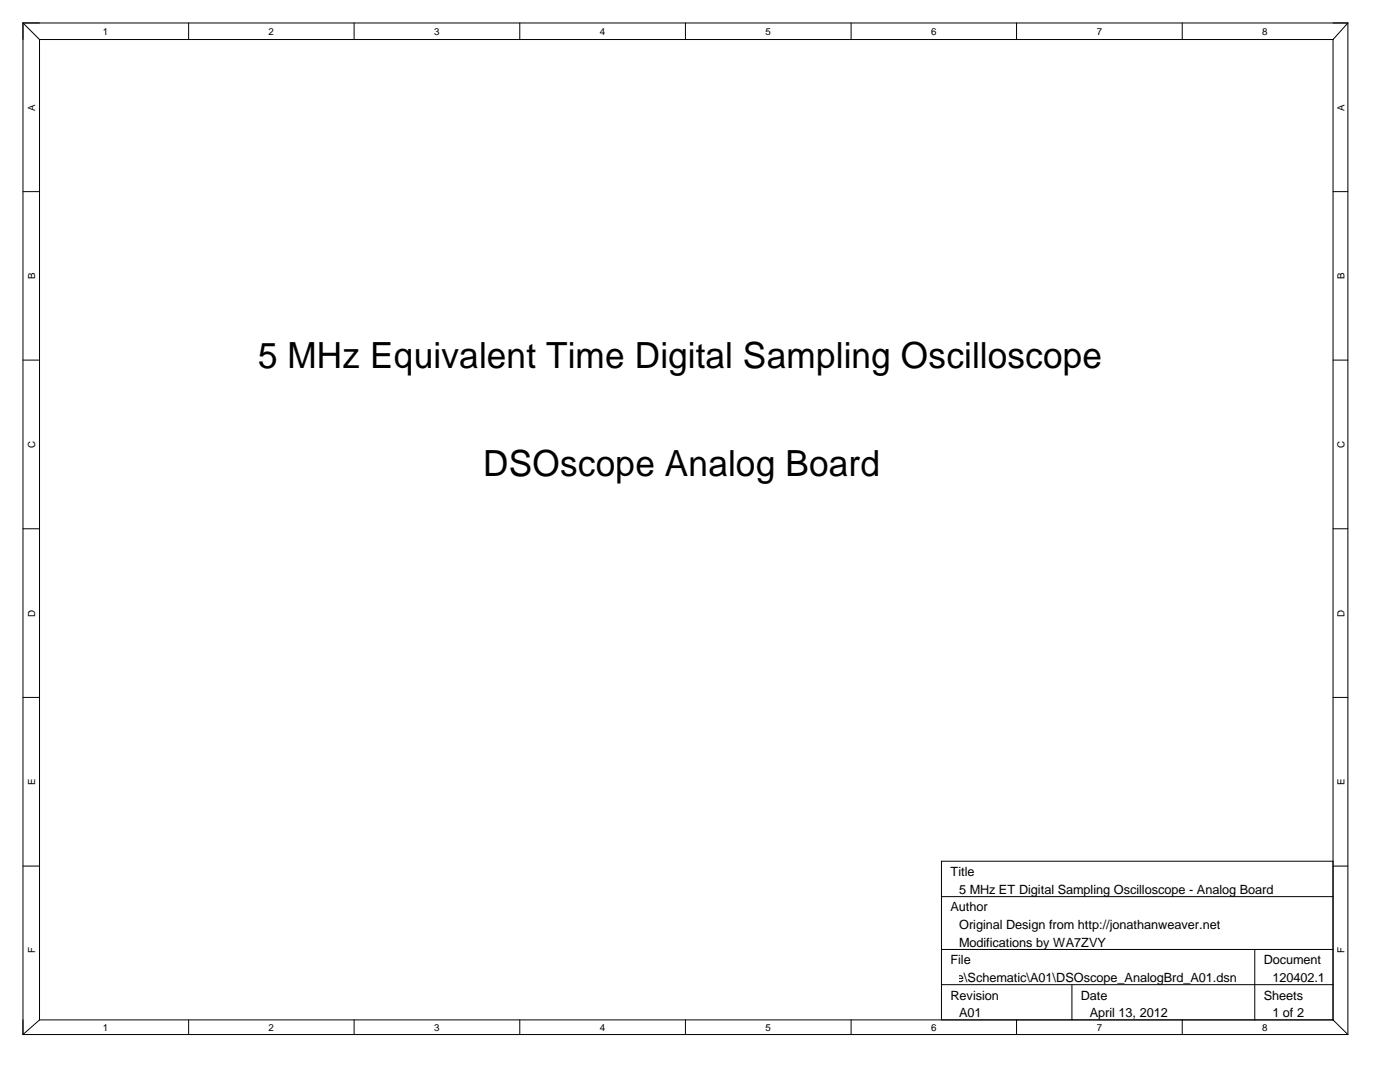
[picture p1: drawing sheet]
<svg xmlns="http://www.w3.org/2000/svg" width="279mm" height="216mm" viewBox="0 0 279 216" stroke-linecap="round" stroke-linejoin="round" font-family="sans-serif">
<defs><g id="words">
<g font-size="7.2">
<text x="51.5" y="73.4">5 MHz Equivalent Time Digital Sampling Oscilloscope</text>
<text x="96.4" y="94.9">DSOscope Analog Board</text>
</g>
<g font-size="2.5">
<text x="189.7" y="174.9">Title</text>
<text x="191.4" y="178.4">5 MHz ET Digital Sampling Oscilloscope - Analog Board</text>
<text x="189.7" y="181.9">Author</text>
<text x="191.4" y="185.4">Original Design from http://jonathanweaver.net</text>
<text x="191.4" y="188.9">Modifications by WA7ZVY</text>
<text x="143.5" y="195.9">C:\Users\pmesser\_Paul\Design\DSOscope\Schematic\A01\DSOscope_AnalogBrd_A01.dsn</text>
<text x="189.7" y="192.4">File</text>
<text x="252.2" y="192.4">Document</text>
<text x="253.9" y="195.9">120402.1</text>
<text x="189.7" y="199.4">Revision</text>
<text x="191.4" y="203">A01</text>
<text x="215.7" y="199.4">Date</text>
<text x="217.5" y="203">April 13, 2012</text>
<text x="252.2" y="199.4">Sheets</text>
<text x="253.9" y="203">1 of 2</text>
</g>
<g font-size="1.9">
<text x="20.5" y="7.1">1</text>
<text x="53.6" y="7.1">2</text>
<text x="86.7" y="7.1">3</text>
<text x="119.7" y="7.1">4</text>
<text x="152.8" y="7.1">5</text>
<text x="185.8" y="7.1">6</text>
<text x="218.9" y="7.1">7</text>
<text x="251.9" y="7.1">8</text>
<text x="7" y="22.1" transform="rotate(-90 7 22.1)">A</text>
<text x="268.3" y="22.1" transform="rotate(-90 268.3 22.1)">A</text>
<text x="7" y="55.7" transform="rotate(-90 7 55.7)">B</text>
<text x="268.3" y="55.7" transform="rotate(-90 268.3 55.7)">B</text>
<text x="7" y="89.4" transform="rotate(-90 7 89.4)">C</text>
<text x="268.3" y="89.4" transform="rotate(-90 268.3 89.4)">C</text>
<text x="7" y="123.1" transform="rotate(-90 7 123.1)">D</text>
<text x="268.3" y="123.1" transform="rotate(-90 268.3 123.1)">D</text>
<text x="7" y="156.6" transform="rotate(-90 7 156.6)">E</text>
<text x="268.3" y="156.6" transform="rotate(-90 268.3 156.6)">E</text>
<text x="7" y="190.2" transform="rotate(-90 7 190.2)">F</text>
<text x="268.3" y="190.2" transform="rotate(-90 268.3 190.2)">F</text>
<text x="20.5" y="205.6">1</text>
<text x="53.6" y="205.6">2</text>
<text x="86.7" y="205.6">3</text>
<text x="119.7" y="205.6">4</text>
<text x="152.8" y="205.6">5</text>
<text x="185.8" y="205.6">6</text>
<text x="218.9" y="205.6">7</text>
<text x="251.9" y="205.6">8</text>
</g>
</g></defs>
<g fill="none" stroke="#000" stroke-width=".2">
<path d="M4.6 4.6h264.4M4.6 4.6v201.8M4.6 4.6l3.3 3.3M7.9 7.9h258.1M7.9 7.9v195.6M37.6 4.6v3.3M70.7 4.6v3.3M103.7 4.6v3.3M136.8 4.6v3.3M169.9 4.6v3.3M202.9 4.6v3.3M235.9 4.6v3.3"/>
<path d="M266 7.9v195.6M269 4.6v201.8M269 4.6l-3 3.3M4.6 38.2h3.3M266 38.2h3M4.6 71.9h3.3M266 71.9h3M4.6 105.5h3.3M266 105.5h3M4.6 139.2h3.3M266 139.2h3M4.6 172.8h3.3"/>
<path d="M187.9 178.9h78.1M266 171.8h-78.1v31.7M266 172.8h3M187.9 189.5h78.1M187.9 196.5h78.1M213.9 196.5v7M250.4 189.5v14M4.6 206.4h264.4M7.9 203.5h258.1M7.9 203.5l-3.3 2.9M37.6 203.5v2.9M70.7 203.5v2.9"/>
<path d="M103.7 203.5v2.9M136.8 203.5v2.9M169.9 203.5v2.9M202.9 203.5v2.9M235.9 203.5v2.9M266 203.5l3 2.9"/>
</g>
<use href="#words"/>
</svg>
